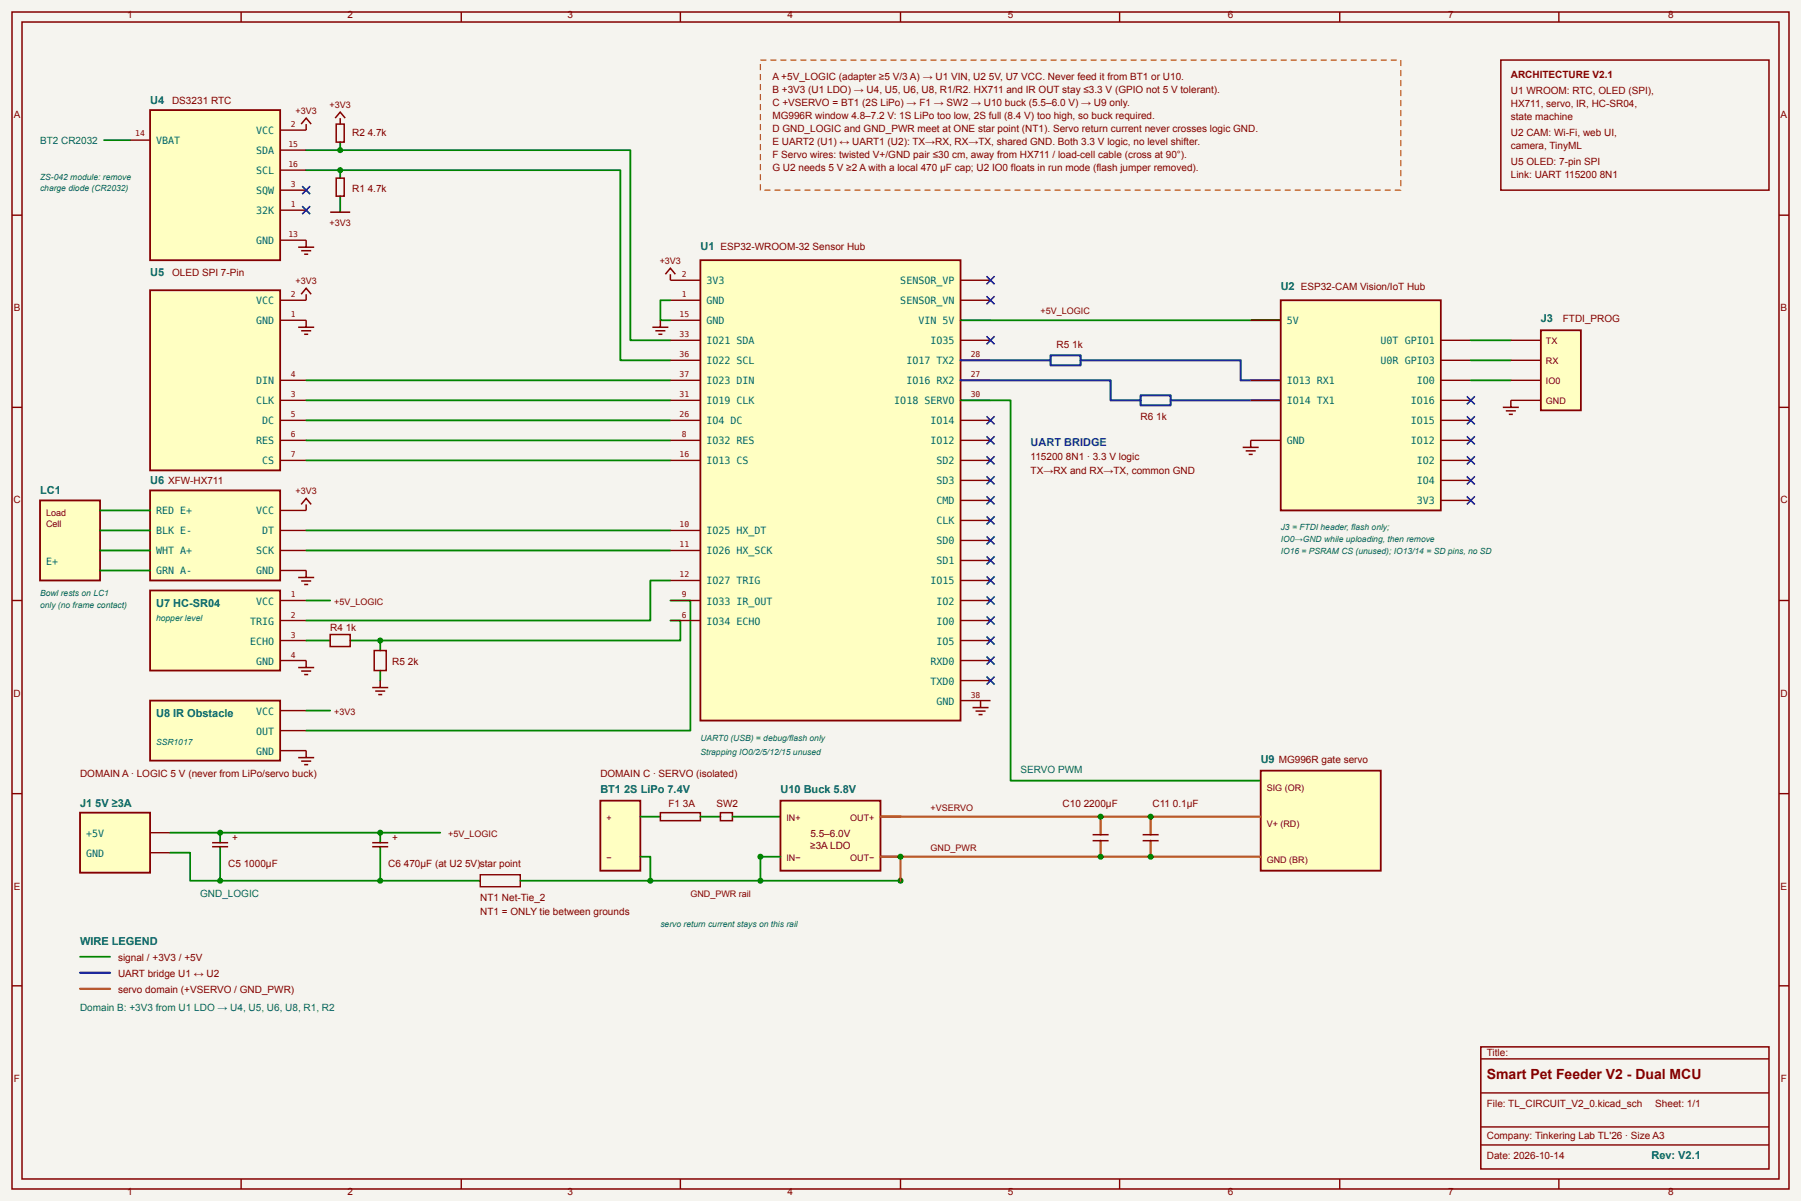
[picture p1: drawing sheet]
<svg xmlns="http://www.w3.org/2000/svg" width="476mm" height="317mm" viewBox="0 0 476 317" stroke-linecap="round" stroke-linejoin="round" font-family="sans-serif">
<defs><g id="words">
<text font-size="3.7" fill="#840000" x="393.2" y="285.2">Smart Pet Feeder V2 - Dual MCU</text>
<g font-size="2.9" fill="#006464">
<text x="39.7" y="27.5">U4</text>
<text x="185.2" y="66.1">U1 ESP32-WROOM-32 Sensor Hub</text>
<text x="39.7" y="73">U5</text>
<text x="338.7" y="76.7">U2 ESP32-CAM Vision/IoT Hub</text>
<text x="407.5" y="85.2">J3</text>
<text x="10.6" y="130.7">LC1</text>
<text x="39.7" y="128.1">U6 XFW-HX711</text>
<text x="41.3" y="160.3">U7 HC-SR04</text>
<text x="41.3" y="189.4">U8 IR Obstacle</text>
<text x="333.4" y="201.6">U9 MG996R gate servo</text>
<text x="158.7" y="209.5">BT1 2S LiPo 7.4V</text>
<text x="206.4" y="209.5">U10 Buck 5.8V</text>
<text x="21.2" y="213.3">J1 5V ≥3A</text>
<text x="21.2" y="249.8">WIRE LEGEND</text>
<text x="436.7" y="306.4">Rev: V2.1</text>
</g>
<text font-size="2.9" fill="#1b3fbf" x="272.5" y="118">UART BRIDGE</text>
<g font-size="2.6" fill="#840000">
<text x="33.7" y="4.8">1</text>
<text x="91.9" y="4.8">2</text>
<text x="150.1" y="4.8">3</text>
<text x="208.3" y="4.8">4</text>
<text x="266.5" y="4.8">5</text>
<text x="324.7" y="4.8">6</text>
<text x="382.9" y="4.8">7</text>
<text x="441.1" y="4.8">8</text>
<text x="204.3" y="21.2">A +5V_LOGIC (adapter ≥5 V/3 A) → U1 VIN, U2 5V, U7 VCC. Never feed it from BT1 or U10.</text>
<text x="399.5" y="20.6">ARCHITECTURE V2.1</text>
<text x="45.5" y="27.5">DS3231 RTC</text>
<text x="204.3" y="24.6">B +3V3 (U1 LDO) → U4, U5, U6, U8, R1/R2. HX711 and IR OUT stay ≤3.3 V (GPIO not 5 V tolerant).</text>
<text x="204.3" y="28">C +VSERVO = BT1 (2S LiPo) → F1 → SW2 → U10 buck (5.5–6.0 V) → U9 only.</text>
<text x="399.5" y="24.9">U1 WROOM: RTC, OLED (SPI),</text>
<text x="399.5" y="28.3">HX711, servo, IR, HC-SR04,</text>
<text x="3.6" y="31.2">A</text>
<text x="93.1" y="36">R2 4.7k</text>
<text x="204.3" y="31.5">MG996R window 4.8–7.2 V: 1S LiPo too low, 2S full (8.4 V) too high, so buck required.</text>
<text x="204.3" y="34.9">D GND_LOGIC and GND_PWR meet at ONE star point (NT1). Servo return current never crosses logic GND.</text>
<text x="399.5" y="31.7">state machine</text>
<text x="399.5" y="36">U2 CAM: Wi-Fi, web UI,</text>
<text x="470.9" y="31.2">A</text>
<text x="204.3" y="38.4">E UART2 (U1) ↔ UART1 (U2): TX→RX, RX→TX, shared GND. Both 3.3 V logic, no level shifter.</text>
<text x="204.3" y="41.8">F Servo wires: twisted V+/GND pair ≤30 cm, away from HX711 / load-cell cable (cross at 90°).</text>
<text x="399.5" y="39.4">camera, TinyML</text>
<text x="204.3" y="45.2">G U2 needs 5 V ≥2 A with a local 470 µF cap; U2 IO0 floats in run mode (flash jumper removed).</text>
<text x="399.5" y="43.7">U5 OLED: 7-pin SPI</text>
<text x="399.5" y="47.1">Link: UART 115200 8N1</text>
<text x="93.1" y="50.8">R1 4.7k</text>
<text x="45.5" y="73">OLED SPI 7-Pin</text>
<text x="3.6" y="82.3">B</text>
<text x="470.9" y="82.3">B</text>
<text x="413.3" y="85.2">FTDI_PROG</text>
<text x="279.4" y="92.1">R5 1k</text>
<text x="301.6" y="111.1">R6 1k</text>
<text x="272.5" y="121.7">115200 8N1 · 3.3 V logic</text>
<text x="272.5" y="125.4">TX→RX and RX→TX, common GND</text>
<text x="3.5" y="133.1">C</text>
<text x="470.8" y="133.1">C</text>
<text x="87.3" y="166.7">R4 1k</text>
<text x="103.7" y="175.7">R5 2k</text>
<text x="3.5" y="184.1">D</text>
<text x="470.8" y="184.1">D</text>
<text x="21.2" y="205.3">DOMAIN A · LOGIC 5 V (never from LiPo/servo buck)</text>
<text x="158.7" y="205.3">DOMAIN C · SERVO (isolated)</text>
<text x="176.7" y="213.3">F1 3A</text>
<text x="189.4" y="213.3">SW2</text>
<text x="281" y="213.3">C10 2200µF</text>
<text x="304.8" y="213.3">C11 0.1µF</text>
<text x="214.3" y="221.2">5.5–6.0V</text>
<text x="61.4" y="222.2">+</text>
<text x="103.7" y="222.2">+</text>
<text x="214.2" y="224.4">≥3A LDO</text>
<text x="60.3" y="229.1">C5 1000µF</text>
<text x="102.7" y="229.1">C6 470µF (at U2 5V)star point</text>
<text x="3.6" y="235.2">E</text>
<text x="127" y="238.1">NT1 Net-Tie_2</text>
<text x="470.9" y="235.2">E</text>
<text x="127" y="241.8">NT1 = ONLY tie between grounds</text>
<text x="31.2" y="254">signal / +3V3 / +5V</text>
<text x="31.2" y="258.2">UART bridge U1 ↔ U2</text>
<text x="31.2" y="262.5">servo domain (+VSERVO / GND_PWR)</text>
<text x="393.2" y="279.1">Title:</text>
<text x="3.7" y="286">F</text>
<text x="470.9" y="286">F</text>
<text x="393.2" y="292.6">File: TL_CIRCUIT_V2_0.kicad_sch</text>
<text x="437.7" y="292.6">Sheet: 1/1</text>
<text x="393.2" y="301.1">Company: Tinkering Lab TL'26 · Size A3</text>
<text x="393.2" y="306.4">Date: 2026-10-14</text>
<text x="33.7" y="315.9">1</text>
<text x="91.9" y="315.9">2</text>
<text x="150.1" y="315.9">3</text>
<text x="208.3" y="315.9">4</text>
<text x="266.5" y="315.9">5</text>
<text x="324.7" y="315.9">6</text>
<text x="382.9" y="315.9">7</text>
<text x="441.1" y="315.9">8</text>
</g>
<g font-size="2.6" fill="#006464">
<text x="67.7" y="35.5">VCC</text>
<text x="10.6" y="38.1">BT2 CR2032</text>
<text x="41.3" y="38.1">VBAT</text>
<text x="67.7" y="40.7">SDA</text>
<text x="67.7" y="46">SCL</text>
<text x="67.7" y="51.3">SQW</text>
<text x="67.7" y="56.6">32K</text>
<text x="67.7" y="64.6">GND</text>
<text x="186.8" y="75.1">3V3</text>
<text x="238.1" y="75.1">SENSOR_VP</text>
<text x="67.7" y="80.4">VCC</text>
<text x="186.8" y="80.4">GND</text>
<text x="238.1" y="80.4">SENSOR_VN</text>
<text x="67.7" y="85.7">GND</text>
<text x="186.8" y="85.7">GND</text>
<text x="242.9" y="85.7">VIN 5V</text>
<text x="340.3" y="85.7">5V</text>
<text x="186.8" y="91">IO21 SDA</text>
<text x="246" y="91">IO35</text>
<text x="365.1" y="91">U0T GPIO1</text>
<text x="67.7" y="101.6">DIN</text>
<text x="186.8" y="96.3">IO22 SCL</text>
<text x="186.8" y="101.6">IO23 DIN</text>
<text x="239.7" y="96.3">IO17 TX2</text>
<text x="239.7" y="101.6">IO16 RX2</text>
<text x="340.3" y="101.6">IO13 RX1</text>
<text x="365.1" y="96.3">U0R GPIO3</text>
<text x="374.6" y="101.6">IO0</text>
<text x="67.7" y="106.9">CLK</text>
<text x="186.8" y="106.9">IO19 CLK</text>
<text x="236.5" y="106.9">IO18 SERVO</text>
<text x="340.3" y="106.9">IO14 TX1</text>
<text x="373" y="106.9">IO16</text>
<text x="69.3" y="112.2">DC</text>
<text x="186.8" y="112.2">IO4 DC</text>
<text x="246" y="112.2">IO14</text>
<text x="373" y="112.2">IO15</text>
<text x="67.7" y="117.5">RES</text>
<text x="186.8" y="117.5">IO32 RES</text>
<text x="246" y="117.5">IO12</text>
<text x="340.3" y="117.5">GND</text>
<text x="373" y="117.5">IO12</text>
<text x="69.3" y="122.8">CS</text>
<text x="186.8" y="122.8">IO13 CS</text>
<text x="247.6" y="122.8">SD2</text>
<text x="374.6" y="122.8">IO2</text>
<text x="247.6" y="128.1">SD3</text>
<text x="374.6" y="128.1">IO4</text>
<text x="41.3" y="136">RED E+</text>
<text x="67.7" y="136">VCC</text>
<text x="247.6" y="133.3">CMD</text>
<text x="374.6" y="133.3">3V3</text>
<text x="41.3" y="141.3">BLK E-</text>
<text x="69.3" y="141.3">DT</text>
<text x="186.8" y="141.3">IO25 HX_DT</text>
<text x="247.6" y="138.6">CLK</text>
<text x="247.6" y="143.9">SD0</text>
<text x="12.2" y="149.5">E+</text>
<text x="41.3" y="146.6">WHT A+</text>
<text x="67.7" y="146.6">SCK</text>
<text x="186.8" y="146.6">IO26 HX_SCK</text>
<text x="247.6" y="149.2">SD1</text>
<text x="41.3" y="151.9">GRN A-</text>
<text x="67.7" y="151.9">GND</text>
<text x="186.8" y="154.5">IO27 TRIG</text>
<text x="246" y="154.5">IO15</text>
<text x="67.7" y="159.8">VCC</text>
<text x="186.8" y="159.8">IO33 IR_OUT</text>
<text x="247.6" y="159.8">IO2</text>
<text x="66.1" y="165.1">TRIG</text>
<text x="186.8" y="165.1">IO34 ECHO</text>
<text x="247.6" y="165.1">IO0</text>
<text x="66.1" y="170.4">ECHO</text>
<text x="247.6" y="170.4">IO5</text>
<text x="67.7" y="175.7">GND</text>
<text x="246" y="175.7">RXD0</text>
<text x="246" y="181">TXD0</text>
<text x="67.7" y="188.9">VCC</text>
<text x="247.6" y="186.3">GND</text>
<text x="67.7" y="194.2">OUT</text>
<text x="67.7" y="199.5">GND</text>
<text x="269.9" y="204.3">SERVO PWM</text>
<text x="22.8" y="221.2">+5V</text>
<text x="22.8" y="226.5">GND</text>
<text x="52.9" y="237.1">GND_LOGIC</text>
<text x="21.2" y="267.2">Domain B: +3V3 from U1 LDO → U4, U5, U6, U8, R1, R2</text>
</g>
<g font-size="2.4" fill="#840000">
<text x="87.1" y="28.6">+3V3</text>
<text x="78.1" y="30.2">+3V3</text>
<text x="87.1" y="59.8">+3V3</text>
<text x="174.5" y="69.8">+3V3</text>
<text x="78.1" y="75.1">+3V3</text>
<text x="275.2" y="83.1">+5V_LOGIC</text>
<text x="408.8" y="91">TX</text>
<text x="408.8" y="96.3">RX</text>
<text x="408.8" y="101.6">IO0</text>
<text x="408.8" y="106.9">GND</text>
<text x="78.1" y="130.7">+3V3</text>
<text x="12.2" y="136.5">Load</text>
<text x="12.2" y="139.4">Cell</text>
<text x="88.4" y="159.8">+5V_LOGIC</text>
<text x="88.4" y="188.9">+3V3</text>
<text x="335" y="209">SIG (OR)</text>
<text x="246.1" y="214.3">+VSERVO</text>
<text x="118.5" y="221.2">+5V_LOGIC</text>
<text x="160.3" y="217">+</text>
<text x="208" y="217">IN+</text>
<text x="224.8" y="217">OUT+</text>
<text x="335" y="218.5">V+ (RD)</text>
<text x="160.3" y="227.5">−</text>
<text x="208" y="227.5">IN−</text>
<text x="224.8" y="227.5">OUT−</text>
<text x="246.1" y="224.9">GND_PWR</text>
<text x="335" y="228.1">GND (BR)</text>
<text x="182.6" y="237.1">GND_PWR rail</text>
</g>
<g font-size="2.2" fill="#006464">
<text x="10.6" y="47.6">ZS-042 module: remove</text>
<text x="10.6" y="50.5">charge diode (CR2032)</text>
<text x="338.7" y="140.2">J3 = FTDI header, flash only;</text>
<text x="338.7" y="143.4">IO0→GND while uploading, then remove</text>
<text x="338.7" y="146.6">IO16 = PSRAM CS (unused); IO13/14 = SD pins, no SD</text>
<text x="10.6" y="157.7">Bowl rests on LC1</text>
<text x="10.6" y="160.6">only (no frame contact)</text>
<text x="41.3" y="164">hopper level</text>
<text x="41.3" y="196.8">SSR1017</text>
<text x="185.2" y="195.8">UART0 (USB) = debug/flash only</text>
<text x="185.2" y="199.5">Strapping IO0/2/5/12/15 unused</text>
<text x="174.6" y="245">servo return current stays on this rail</text>
</g>
<g font-size="2.1" fill="#840000">
<text x="35.8" y="36">14</text>
<text x="76.9" y="33.6">2</text>
<text x="76.2" y="38.9">15</text>
<text x="76.2" y="44.2">16</text>
<text x="76.9" y="49.5">3</text>
<text x="76.9" y="54.8">1</text>
<text x="76.2" y="62.7">13</text>
<text x="180.3" y="73.3">2</text>
<text x="76.9" y="78.6">2</text>
<text x="76.9" y="83.9">1</text>
<text x="179.7" y="83.9">15</text>
<text x="180.3" y="78.6">1</text>
<text x="179.7" y="89.2">33</text>
<text x="179.7" y="94.5">36</text>
<text x="256.7" y="94.5">28</text>
<text x="76.9" y="99.7">4</text>
<text x="179.7" y="99.7">37</text>
<text x="256.7" y="99.7">27</text>
<text x="76.9" y="105">3</text>
<text x="179.7" y="105">31</text>
<text x="256.7" y="105">30</text>
<text x="76.9" y="110.3">5</text>
<text x="179.7" y="110.3">26</text>
<text x="76.9" y="115.6">6</text>
<text x="180.3" y="115.6">8</text>
<text x="76.9" y="120.9">7</text>
<text x="179.7" y="120.9">16</text>
<text x="179.7" y="139.4">10</text>
<text x="179.7" y="144.7">11</text>
<text x="179.7" y="152.7">12</text>
<text x="76.9" y="158">1</text>
<text x="180.3" y="158">9</text>
<text x="76.9" y="163.2">2</text>
<text x="180.3" y="163.2">6</text>
<text x="76.9" y="168.5">3</text>
<text x="76.9" y="173.8">4</text>
<text x="256.7" y="184.4">38</text>
</g>
</g></defs>
<path d="M0 0h476.2v317.5h-476.2z" fill="#f5f4ef"/>
<path d="M3.2 3.2h469.9v311.1h-469.9zM5.8 5.8h464.6v305.9h-464.6zM396.9 15.9h70.9v34.4h-70.9zM391.6 276.8h76.2v32.2h-76.2z" fill="none" stroke="#840000" stroke-width=".4"/>
<g fill="none" stroke="#840000" stroke-width=".37">
<path d="M63.8 3.2v2.6M122 3.2v2.6M179.9 3.2v2.6M238.1 3.2v2.6M296.1 3.2v2.6M354.3 3.2v2.6M412.2 3.2v2.6M3.2 56.9h2.6M470.4 56.9h2.7M3.2 107.7h2.6M470.4 107.7h2.7M3.2 158.7h2.6"/>
<path d="M470.4 158.7h2.7M3.2 209.8h2.6M470.4 209.8h2.7M3.2 260.6h2.6M391.6 279.9h76.2M470.4 260.6h2.7M391.6 288.9h76.2M391.6 297.9h76.2M63.8 311.7v2.6M122 311.7v2.6M179.9 311.7v2.6M238.1 311.7v2.6"/>
<path d="M296.1 311.7v2.6M354.3 311.7v2.6M391.6 302.7h76.2M412.2 311.7v2.6"/>
</g>
<path d="M201.1 15.9h169.3v34.4h-169.3z" fill="none" stroke="#c2570c" stroke-width=".32" stroke-dasharray="1.6 1.1" stroke-linecap="butt"/>
<path d="M39.7 29.1h34.4v39.7h-34.4z" fill="#ffffc2" stroke="#840000" stroke-width=".48"/>
<path d="M34.4 37h5.3M74.1 34.4h6.9M74.1 39.7h6.9M74.1 45h6.9M74.1 50.3h6.9M74.1 55.6h6.9M74.1 63.5h6.9" fill="none" stroke="#840000" stroke-width=".37"/>
<path d="M27.5 37h6.9M90 37.6v2.1M90 45v2.1M90 51.9v4.2" fill="none" stroke="#008400" stroke-width=".48"/>
<path d="M79.6 32.8l1.4-1.6 1.3 1.6M81 32.8v1.6M88.6 31.2l1.4-1.6 1.3 1.6M88.9 32.8h2.1v4.8h-2.1zM90 31.2v1.6M87.3 56.1h5.3M88.9 47.1h2.1v4.8h-2.1zM78.8 65.4h4.3M79.6 66.3h2.7M80.4 67.2h1.1M81 63.5v1.9" fill="none" stroke="#840000" stroke-width=".4"/>
<path d="M79.9 49.2l2.1 2.1M79.9 54.5l2.1 2.1M82 49.2l-2.1 2.1M82 54.5l-2.1 2.1" fill="none" stroke="#000084" stroke-width=".4"/>
<g fill="#008400">
<circle cx="90" cy="39.7" r=".79"/>
<circle cx="90" cy="45" r=".79"/>
</g>
<path d="M81 39.7h85.7v50.3h10.6M81 45h83v50.2h13.3" fill="none" stroke="#008400" stroke-width=".48"/>
<path d="M39.7 76.7h34.4v47.7h-34.4z" fill="#ffffc2" stroke="#840000" stroke-width=".48"/>
<path d="M74.1 79.4h6.9M74.1 84.7h6.9M74.1 100.5h6.9M74.1 105.8h6.9M74.1 111.1h6.9M74.1 116.4h6.9M74.1 121.7h6.9" fill="none" stroke="#840000" stroke-width=".37"/>
<path d="M79.6 77.8l1.4-1.6 1.3 1.6M81 77.8v1.6M78.8 86.5h4.3M79.6 87.4h2.7M80.4 88.4h1.1M81 84.7v1.8" fill="none" stroke="#840000" stroke-width=".4"/>
<path d="M81 100.5h96.3M81 105.8h96.3M81 111.1h96.3M81 116.4h96.3M81 121.7h96.3" fill="none" stroke="#008400" stroke-width=".48"/>
<g fill="#ffffc2" stroke="#840000" stroke-width=".48">
<path d="M39.7 129.6h34.4v23.9h-34.4z"/>
<path d="M10.6 132.3h15.9v21.2h-15.9z"/>
</g>
<path d="M26.5 134.9h13.2M26.5 140.2h13.2M26.5 145.5h13.2M26.5 150.8h13.2M81 140.2h96.3M81 145.5h96.3" fill="none" stroke="#008400" stroke-width=".48"/>
<path d="M74.1 134.9h6.9M74.1 140.2h6.9M74.1 145.5h6.9M74.1 150.8h6.9" fill="none" stroke="#840000" stroke-width=".37"/>
<path d="M79.6 133.3l1.4-1.5 1.3 1.5M81 133.3v1.6M78.8 152.7h4.3M79.6 153.6h2.7M80.4 154.5h1.1M81 150.8v1.9" fill="none" stroke="#840000" stroke-width=".4"/>
<path d="M39.7 156.1h34.4v21.2h-34.4z" fill="#ffffc2" stroke="#840000" stroke-width=".48"/>
<path d="M74.1 158.7h6.9M74.1 164h6.9M74.1 169.3h6.9M74.1 174.6h6.9" fill="none" stroke="#840000" stroke-width=".37"/>
<path d="M81 158.7h6.3M177.3 153.5h-5.3v10.5h-91M81 169.3h6.3M177.3 164h2.6v5.3h-87.3" fill="none" stroke="#008400" stroke-width=".48"/>
<path d="M78.8 176.5h4.3M79.6 177.4h2.7M80.4 178.3h1.1M81 174.6v1.9M87.3 167.7h5.3v3.2h-5.3z" fill="none" stroke="#840000" stroke-width=".4"/>
<circle cx="100.5" cy="169.3" r=".79" fill="#008400"/>
<path d="M100.5 169.3v2.7M100.5 177.3v2.6" fill="none" stroke="#008400" stroke-width=".48"/>
<path d="M99 172h3.1v5.3h-3.1zM100.5 179.9v1.9M98.4 181.8h4.3M99.2 182.7h2.7M100 183.6h1.1" fill="none" stroke="#840000" stroke-width=".4"/>
<path d="M39.7 185.2h34.4v15.9h-34.4z" fill="#ffffc2" stroke="#840000" stroke-width=".48"/>
<path d="M74.1 187.9h6.9M74.1 193.1h6.9M74.1 198.4h6.9" fill="none" stroke="#840000" stroke-width=".37"/>
<path d="M177.3 158.7h5.3v34.4h-101.6M81 187.9h6.3" fill="none" stroke="#008400" stroke-width=".48"/>
<path d="M81 198.4v1.9M78.8 200.3h4.3M79.6 201.2h2.7M80.4 202.1h1.1" fill="none" stroke="#840000" stroke-width=".4"/>
<path d="M185.2 68.8h68.8v121.7h-68.8z" fill="#ffffc2" stroke="#840000" stroke-width=".48"/>
<g fill="none" stroke="#840000" stroke-width=".37">
<path d="M177.3 74.1h7.9M177.3 79.4h7.9M254 74.1h7.9M254 79.4h7.9M177.3 84.7h7.9M177.3 90h7.9M177.3 95.2h7.9M254 84.7h7.9M254 90h7.9M254 95.2h7.9M177.3 100.5h7.9M177.3 105.8h7.9"/>
<path d="M177.3 111.1h7.9M177.3 116.4h7.9M254 100.5h7.9M254 105.8h7.9M254 111.1h7.9M254 116.4h7.9M177.3 121.7h7.9M254 121.7h7.9M254 127h7.9M254 132.3h7.9M254 137.6h7.9M177.3 140.2h7.9"/>
<path d="M177.3 145.5h7.9M177.3 153.5h7.9M177.3 158.7h7.9M254 153.5h7.9M254 158.7h7.9M254 142.9h7.9M254 148.2h7.9M177.3 164h7.9M254 164h7.9M254 169.3h7.9M254 174.6h7.9M254 179.9h7.9"/>
<path d="M254 185.2h7.9"/>
</g>
<path d="M175.9 72.5l1.4-1.6 1.3 1.6M177.3 72.5v1.6M172.5 86.5h4.2M173.3 87.4h2.6M174.1 88.4h1.1M174.6 84.7v1.8M257.2 187.1h4.2M258 188h2.6M258.8 188.9h1M259.3 185.2v1.9" fill="none" stroke="#840000" stroke-width=".4"/>
<path d="M177.3 79.4h-2.7v5.3h2.7M254 84.7h84.7M254 105.8h13.2v100.6h66.2" fill="none" stroke="#008400" stroke-width=".48"/>
<g fill="none" stroke="#000084" stroke-width=".4">
<path d="M260.9 73l2.1 2.1M260.9 78.3l2.1 2.1M263 73l-2.1 2.1M263 78.3l-2.1 2.1M260.9 88.9l2.1 2.1M263 88.9l-2.1 2.1M260.9 110.1l2.1 2.1M260.9 115.4l2.1 2.1M263 110.1l-2.1 2.1M263 115.4l-2.1 2.1M260.9 120.6l2.1 2.2M260.9 125.9l2.1 2.2"/>
<path d="M260.9 131.2l2.1 2.1M260.9 136.5l2.1 2.1M263 120.6l-2.1 2.2M263 125.9l-2.1 2.2M263 131.2l-2.1 2.1M263 136.5l-2.1 2.1M260.9 141.8l2.1 2.1M260.9 147.1l2.1 2.1M260.9 152.4l2.1 2.1M260.9 157.7l2.1 2.1M263 141.8l-2.1 2.1M263 147.1l-2.1 2.1"/>
<path d="M263 152.4l-2.1 2.1M263 157.7l-2.1 2.1M260.9 163l2.1 2.1M260.9 168.3l2.1 2.1M260.9 173.6l2.1 2.1M260.9 178.9l2.1 2.1M263 163l-2.1 2.1M263 168.3l-2.1 2.1M263 173.6l-2.1 2.1M263 178.9l-2.1 2.1"/>
</g>
<path d="M254 95.2h23.8M277.8 93.9h8v2.7h-8zM285.8 95.2h42.3v5.3h10.6M254 100.5h39.7v5.3h7.9M301.6 104.5h8v2.7h-8zM309.6 105.8h29.1" fill="none" stroke="#1b3fbf" stroke-width=".58"/>
<path d="M338.7 79.4h42.3v55.5h-42.3z" fill="#ffffc2" stroke="#840000" stroke-width=".48"/>
<g fill="none" stroke="#840000" stroke-width=".37">
<path d="M330.7 84.7h8M381 90h7.9M381 95.2h7.9M330.7 100.5h8M330.7 105.8h8M330.7 116.4h8M381 100.5h7.9M381 105.8h7.9M381 116.4h7.9M381 111.1h7.9M381 121.7h7.9M381 127h7.9"/>
<path d="M381 132.3h7.9"/>
</g>
<path d="M328.6 118.3h4.2M329.4 119.2h2.7M330.7 116.4v1.9M330.2 120.1h1.1" fill="none" stroke="#840000" stroke-width=".4"/>
<path d="M387.9 104.8l2.1 2.1M387.9 110.1l2.1 2.1M387.9 115.4l2.1 2.1M390 104.8l-2.1 2.1M390 110.1l-2.1 2.1M390 115.4l-2.1 2.1M387.9 120.6l2.1 2.2M387.9 125.9l2.1 2.2M387.9 131.2l2.1 2.1M390 120.6l-2.1 2.2M390 125.9l-2.1 2.2M390 131.2l-2.1 2.1" fill="none" stroke="#000084" stroke-width=".4"/>
<path d="M388.9 90h10.6M388.9 95.2h10.6M388.9 100.5h10.6" fill="none" stroke="#008400" stroke-width=".48"/>
<path d="M407.5 87.3h10.5v21.2h-10.5z" fill="#ffffc2" stroke="#840000" stroke-width=".48"/>
<path d="M399.5 90h8M399.5 95.2h8M399.5 100.5h8M399.5 105.8h8" fill="none" stroke="#840000" stroke-width=".37"/>
<path d="M397.4 107.7h4.2M398.2 108.6h2.6M399 109.5h1M399.5 105.8v1.9" fill="none" stroke="#840000" stroke-width=".4"/>
<path d="M333.4 203.7h31.7v26.5h-31.7z" fill="#ffffc2" stroke="#840000" stroke-width=".48"/>
<path d="M232.8 215.9h100.6M291 215.9v4.8M304.3 215.9v4.8M232.8 226.5h100.6M291 222.2v4.3M304.3 222.2v4.3" fill="none" stroke="#c2570c" stroke-width=".58"/>
<path d="M288.9 220.7h4.3M288.9 222.2h4.3M302.2 220.7h4.2M302.2 222.2h4.2" fill="none" stroke="#840000" stroke-width=".4"/>
<g fill="#008400">
<circle cx="291" cy="215.9" r=".79"/>
<circle cx="291" cy="226.5" r=".79"/>
<circle cx="304.3" cy="215.9" r=".79"/>
<circle cx="304.3" cy="226.5" r=".79"/>
</g>
<path d="M21.2 214.8h18.5v15.9h-18.5z" fill="#ffffc2" stroke="#840000" stroke-width=".48"/>
<path d="M39.7 220.1h5.3M39.7 225.4h5.3" fill="none" stroke="#840000" stroke-width=".37"/>
<path d="M45 225.4h5.3v7.4h76.7M45 220.1h71.4M58.2 220.1v2.7M58.2 223.8v9" fill="none" stroke="#008400" stroke-width=".48"/>
<path d="M56.1 222.8h4.2M56.1 223.8h4.2" fill="none" stroke="#840000" stroke-width=".4"/>
<g fill="#008400">
<circle cx="58.2" cy="220.1" r=".79"/>
<circle cx="58.2" cy="232.8" r=".79"/>
</g>
<path d="M100.5 220.1v2.7M100.5 223.8v9" fill="none" stroke="#008400" stroke-width=".48"/>
<path d="M98.4 222.8h4.3M98.4 223.8h4.3" fill="none" stroke="#840000" stroke-width=".4"/>
<g fill="#008400">
<circle cx="100.5" cy="220.1" r=".79"/>
<circle cx="100.5" cy="232.8" r=".79"/>
</g>
<path d="M127 231.2h10.6v3.2h-10.6z" fill="#f5f4ef" stroke="#840000" stroke-width=".37"/>
<path d="M158.7 211.7h10.6v18.5h-10.6z" fill="#ffffc2" stroke="#840000" stroke-width=".48"/>
<path d="M169.3 215.9h5.3M185.2 215.9h5.3M193.7 215.9h12.7M169.3 226.5h2.7v6.3" fill="none" stroke="#008400" stroke-width=".48"/>
<path d="M174.6 214.8h10.6v2.2h-10.6zM190.5 214.8h3.2v2.2h-3.2z" fill="none" stroke="#840000" stroke-width=".4"/>
<circle cx="172" cy="232.8" r=".79" fill="#008400"/>
<path d="M137.6 232.8h100.5" fill="none" stroke="#008400" stroke-width=".48"/>
<g fill="#008400">
<circle cx="201.1" cy="232.8" r=".79"/>
<circle cx="238.1" cy="232.8" r=".79"/>
</g>
<path d="M206.4 211.7h26.4v18.5h-26.4z" fill="#ffffc2" stroke="#840000" stroke-width=".48"/>
<path d="M206.4 226.5h-5.3v6.3" fill="none" stroke="#008400" stroke-width=".48"/>
<circle cx="201.1" cy="226.5" r=".79" fill="#008400"/>
<path d="M232.8 215.9h5.3M232.8 226.5h5.3v6.3" fill="none" stroke="#c2570c" stroke-width=".58"/>
<circle cx="238.1" cy="226.5" r=".79" fill="#008400"/>
<path d="M21.2 252.9h7.9" fill="none" stroke="#008400" stroke-width=".48"/>
<path d="M21.2 257.2h7.9" fill="none" stroke="#1b3fbf" stroke-width=".58"/>
<path d="M21.2 261.4h7.9" fill="none" stroke="#c2570c" stroke-width=".58"/>
<use href="#words"/>
</svg>
